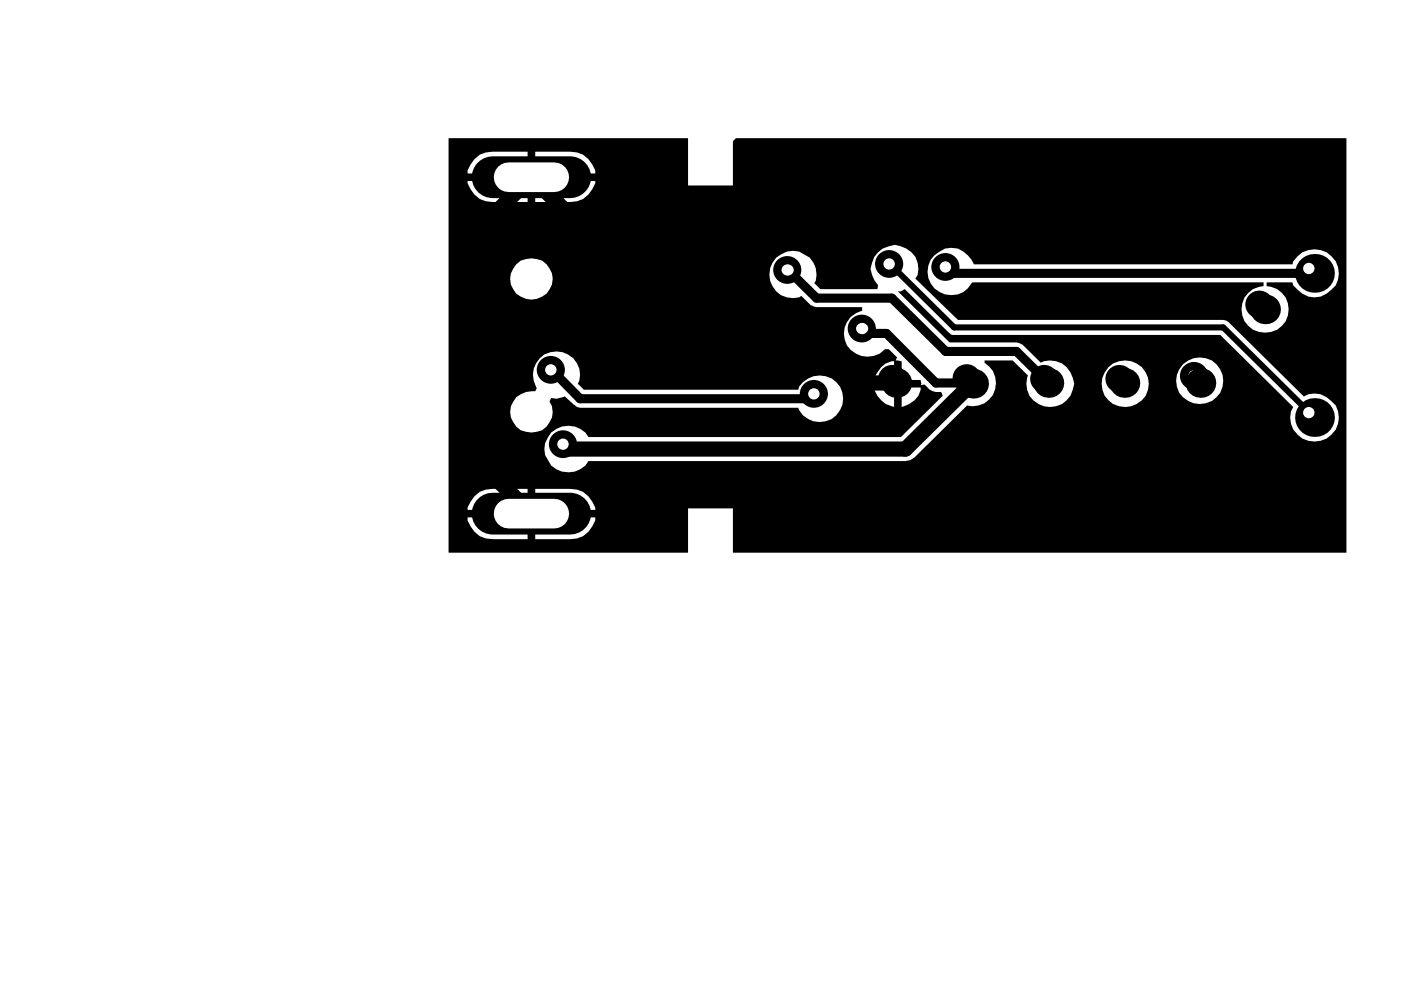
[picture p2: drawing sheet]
<svg xmlns="http://www.w3.org/2000/svg" width="47mm" height="33mm" viewBox="0 0 47 33" stroke-linecap="round" stroke-linejoin="round" font-family="sans-serif">
<g fill="#000">
<path d="M14.9 4.6h8v1.6h1.5v-1.5l.1-.1h20.3v13.8h-20.4v-1.5h-1.5v1.5h-8zM17.8 5v.8h2v-.1a.88 .88 0 0 0-.8-.7zM15.8 5.3l-.3 .5h2v-.8l-1.4 .1zM17.8 6v.7h1.2a.83 .83 0 0 0 .8-.7zM15.5 6v.1a.88 .88 0 0 0 .9 .6h1.1v-.7zM18.3 14.4a.79 .79 0 0 0 .1 1.2 .79 .79 0 0 0 1.2-.3h10.5l.3-.1 1.7-1.7a.78 .78 0 0 0 1-.5 .78 .78 0 0 0-.4-.9v-.1h1l.5 .5a.78 .78 0 0 0 .6 1.1 .78 .78 0 0 0 .9-.9 .78 .78 0 0 0-1.1-.6l-.6-.6-.2-.1h-2.2l-1.8-1.7 .3-.1 1.5 1.5h9l2.4 2.4a.79 .79 0 0 0 .6 1.2 .79 .79 0 0 0 .9-.9 .79 .79 0 0 0-1.2-.6l-2.5-2.5-9-.1-1.4-1.3a.78 .78 0 0 0-.3-1 .78 .78 0 0 0-1 .1 .78 .78 0 0 0 .1 1.1v.1h-1.9l-.2-.2a.78 .78 0 0 0-.6-1 .78 .78 0 0 0-.9 .8 .78 .78 0 0 0 1 .6l.3 .3 .2 .1h1.6v.1a.78 .78 0 0 0-.5 1.2 .78 .78 0 0 0 1.2 .1h.1l.3 .3v.1h.2v.6h.6v.2h.1a.55 .55 0 0 0 .6 .2v.2l-1.4 1.3h-10.3a.79 .79 0 0 0-1.3-.1zM31.1 8.5a.78 .78 0 0 0 .1 1.2 .78 .78 0 0 0 1.1-.3h9.7v.1a.78 .78 0 0 0-.6 1.2 .78 .78 0 0 0 1.3 0 .78 .78 0 0 0-.6-1.2v-.1h.9a.8 .8 0 0 0 1.2 .3 .8 .8 0 0 0 0-1.2 .8 .8 0 0 0-1.2 .3h-10.6a.77 .77 0 0 0-1.3-.3zM17 9.3a.7 .7 0 0 0 1.4 0 .7 .7 0 0 0-1.4 0zM29.3 12.2l-.2 .4h.6v-.6zM17.9 11.9a.81 .81 0 0 0-.1 1v.1a.7 .7 0 0 0-.8 .8 .7 .7 0 0 0 .9 .6 .7 .7 0 0 0 .4-1.1v-.1h.5l.5 .4h7.2a.78 .78 0 0 0 1.2 .3 .78 .78 0 0 0 0-1.3 .78 .78 0 0 0-1.2 .4h-7.1l-.2-.2a.77 .77 0 0 0-.3-1 .77 .77 0 0 0-1 .1zM39.1 12.7a.8 .8 0 0 0 1.6 0 .8 .8 0 0 0-1.6 0zM30 12.9v.6a.73 .73 0 0 0 .6-.6zM29.1 12.9v.1a.89 .89 0 0 0 .6 .5v-.6zM36.6 12.8a.8 .8 0 0 0 1.6 0 .8 .8 0 0 0-1.6 0zM17.8 16.3v.7h2v-.1a.88 .88 0 0 0-.8-.6zM15.8 16.5l-.3 .5h2v-.7h-1.4zM17.8 17.2v.7h1.2a.83 .83 0 0 0 .8-.7zM15.5 17.2v.1a.88 .88 0 0 0 .9 .6h1.1v-.7z"/>
<circle cx="39.7" cy="12.5" r=".46"/>
</g>
<path d="M18.5 12.5l.8 .8h7.9M26.4 9.1l.7 .8h2.5l1.8 1.8h2.4l1 1M28.8 11.1h.7l1.6 1.6h1.2M31.6 9.1h12.1" fill="none" stroke="#000" stroke-width=".3"/>
<path d="M29.8 12.7h-1.5l-5.7-5.6h-3.7l-1.2-1.2-1.5 1.5v8.2l1.5 1.5M32.3 12.7l-2.2 2.2h-11.2" fill="none" stroke="#000" stroke-width=".51"/>
<path d="M29.7 8.9l2 2h9l3 3" fill="none" stroke="#000" stroke-width=".2"/>
<circle cx="39.7" cy="12.5" r=".19" fill="#fff"/>
<circle cx="37.2" cy="12.6" r=".46" fill="#000"/>
<circle cx="37.2" cy="12.6" r=".19" fill="#fff"/>
<circle cx="34.7" cy="12.6" r=".46" fill="#000"/>
<circle cx="34.7" cy="12.6" r=".19" fill="#fff"/>
<circle cx="18.7" cy="14.8" r=".46" fill="#000"/>
<circle cx="18.7" cy="14.8" r=".19" fill="#fff"/>
<circle cx="27.1" cy="13.1" r=".46" fill="#000"/>
<circle cx="27.1" cy="13.1" r=".19" fill="#fff"/>
<circle cx="18.3" cy="12.3" r=".46" fill="#000"/>
<circle cx="18.3" cy="12.3" r=".19" fill="#fff"/>
<circle cx="31.4" cy="8.9" r=".46" fill="#000"/>
<circle cx="31.4" cy="8.9" r=".19" fill="#fff"/>
<circle cx="29.7" cy="12.6" r=".46" fill="#000"/>
<circle cx="29.7" cy="12.6" r=".19" fill="#fff"/>
<circle cx="28.6" cy="10.9" r=".46" fill="#000"/>
<circle cx="28.7" cy="10.9" r=".2" fill="#fff"/>
<circle cx="29.6" cy="8.8" r=".46" fill="#000"/>
<circle cx="29.6" cy="8.8" r=".19" fill="#fff"/>
<circle cx="32.1" cy="12.6" r=".46" fill="#000"/>
<circle cx="32.1" cy="12.6" r=".19" fill="#fff"/>
<circle cx="26.2" cy="9" r=".46" fill="#000"/>
<circle cx="26.2" cy="9" r=".2" fill="#fff"/>
<circle cx="41.9" cy="10.1" r=".46" fill="#000"/>
<circle cx="41.9" cy="10.1" r=".19" fill="#fff"/>
<circle cx="43.7" cy="13.9" r=".64" fill="#000"/>
<circle cx="43.5" cy="13.7" r=".19" fill="#fff"/>
<circle cx="43.7" cy="9.1" r=".64" fill="#000"/>
<circle cx="43.5" cy="8.9" r=".19" fill="#fff"/>
<path d="M16.4 17.1h2.6M16.4 5.9h2.6" fill="none" stroke="#000" stroke-width="1.4"/>
<path d="M16.9 17.1h1.5M16.9 5.9h1.5" fill="none" stroke="#fff" stroke-width=".99"/>
<g fill="#000">
<circle cx="29.8" cy="12.7" r=".49"/>
<circle cx="32.3" cy="12.8" r=".49"/>
<circle cx="34.8" cy="12.7" r=".49"/>
<circle cx="37.4" cy="12.7" r=".49"/>
<circle cx="39.9" cy="12.7" r=".49"/>
<circle cx="42" cy="10.3" r=".49"/>
</g>
</svg>
